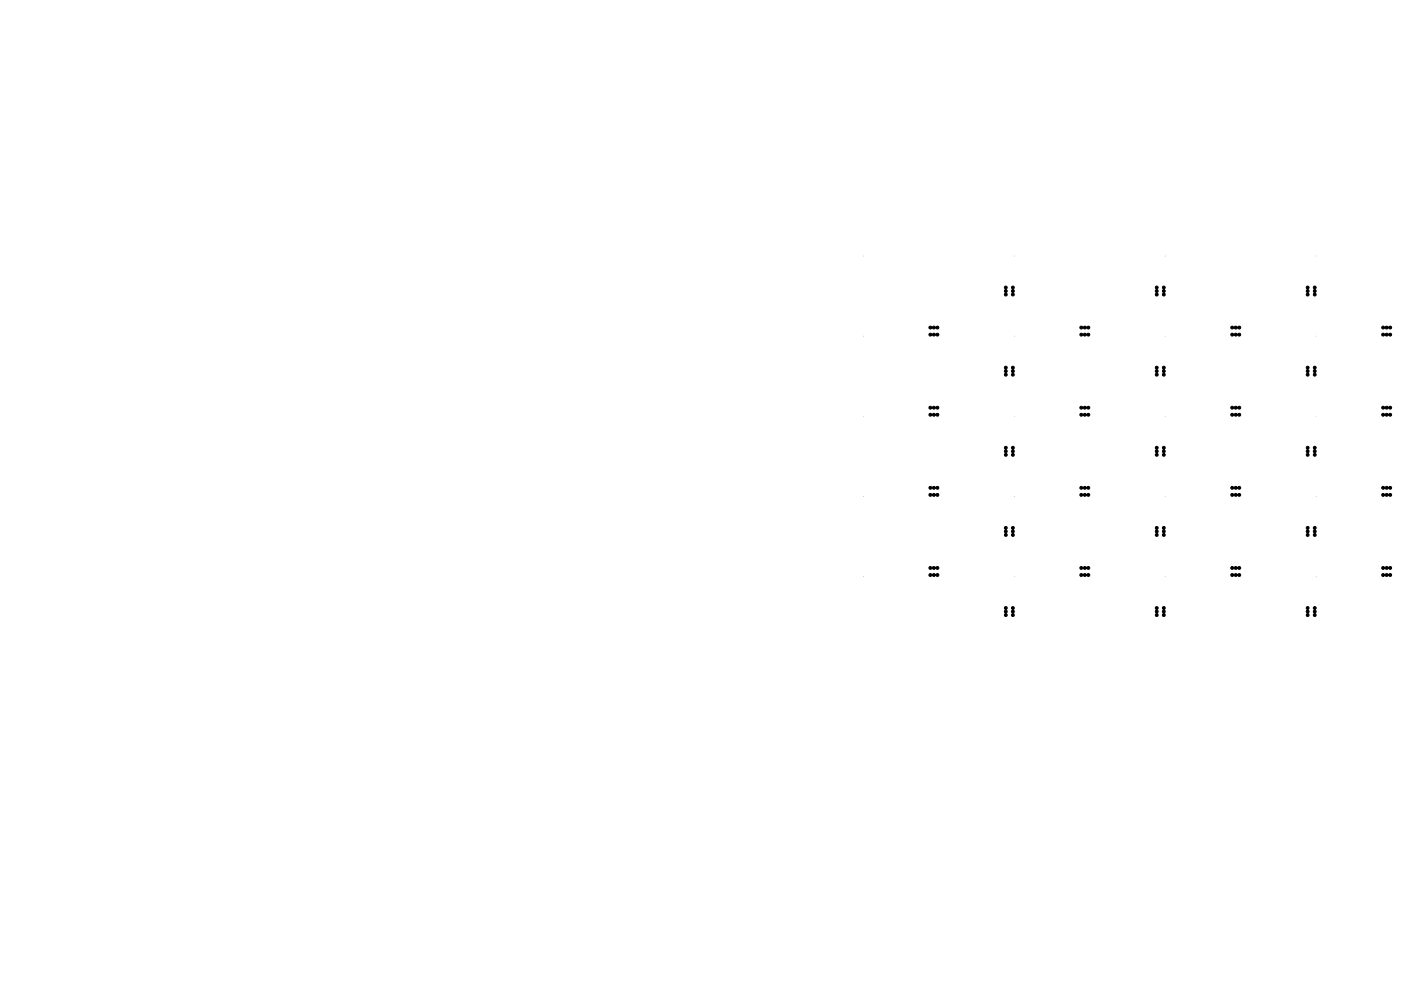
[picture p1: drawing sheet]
<svg xmlns="http://www.w3.org/2000/svg" width="297mm" height="210mm" viewBox="0 0 297 210" stroke-linecap="round" stroke-linejoin="round" font-family="sans-serif">
<g fill="#000" stroke="#000" stroke-width=".21">
<path d="M197 70.8l.3-.1 .3 .2a.5 .5 0 0 1 .8 0 .32 .32 0 0 1 .6 0 .32 .32 0 0 1-.2 .5 .32 .32 0 0 1-.4-.3 .5 .5 0 0 1-.8 0 .31 .31 0 0 1-.5 .2 .31 .31 0 0 1-.1-.5zM197 69.3l.3-.1 .3 .2a.5 .5 0 0 1 .8 0 .32 .32 0 0 1 .6 0 .32 .32 0 0 1-.2 .5 .32 .32 0 0 1-.4-.3 .5 .5 0 0 1-.8 0 .31 .31 0 0 1-.5 .2 .31 .31 0 0 1-.1-.5zM213 77.8a.35 .35 0 0 1 .5 .1 .35 .35 0 0 1-.2 .5 .51 .51 0 0 1 .1 .8 .33 .33 0 0 1 0 .5 .33 .33 0 0 1-.5-.1 .33 .33 0 0 1 .3-.5 .5 .5 0 0 1-.1-.8l-.1-.2zM213 60.8a.35 .35 0 0 1 .5 .1 .35 .35 0 0 1-.2 .5 .51 .51 0 0 1 .1 .8 .33 .33 0 0 1 0 .5 .33 .33 0 0 1-.5-.1 .33 .33 0 0 1 .3-.5 .5 .5 0 0 1-.1-.8l-.1-.2zM214.5 77.8a.35 .35 0 0 1 .5 .1 .35 .35 0 0 1-.2 .5 .51 .51 0 0 1 .1 .8 .33 .33 0 0 1 0 .5 .33 .33 0 0 1-.5-.1 .33 .33 0 0 1 .3-.5 .5 .5 0 0 1-.1-.8l-.1-.2zM214.5 60.8a.35 .35 0 0 1 .5 .1 .35 .35 0 0 1-.2 .5 .51 .51 0 0 1 .1 .8 .33 .33 0 0 1 0 .5 .33 .33 0 0 1-.5-.1 .33 .33 0 0 1 .3-.5 .5 .5 0 0 1-.1-.8l-.1-.2zM229 70.8l.3-.1 .3 .2a.5 .5 0 0 1 .8 0 .32 .32 0 0 1 .6 0 .32 .32 0 0 1-.2 .5 .32 .32 0 0 1-.4-.3 .5 .5 0 0 1-.8 0 .31 .31 0 0 1-.5 .2 .31 .31 0 0 1-.1-.5zM229 69.3l.3-.1 .3 .2a.5 .5 0 0 1 .8 0 .32 .32 0 0 1 .6 0 .32 .32 0 0 1-.2 .5 .32 .32 0 0 1-.4-.3 .5 .5 0 0 1-.8 0 .31 .31 0 0 1-.5 .2 .31 .31 0 0 1-.1-.5zM245 77.8a.34 .34 0 0 1 .5 .1 .34 .34 0 0 1-.2 .5 .5 .5 0 0 1 .1 .8 .33 .33 0 0 1 0 .5 .33 .33 0 0 1-.5-.1 .33 .33 0 0 1 .3-.5 .5 .5 0 0 1-.1-.8l-.1-.2zM245.1 60.8a.36 .36 0 0 1 .4 .2 .36 .36 0 0 1-.2 .4 .51 .51 0 0 1 .1 .8 .33 .33 0 0 1 0 .5 .33 .33 0 0 1-.5-.1 .33 .33 0 0 1 .3-.5 .5 .5 0 0 1-.1-.8l-.2-.3zM246.5 77.8a.35 .35 0 0 1 .5 .1 .35 .35 0 0 1-.2 .5 .51 .51 0 0 1 .1 .8 .33 .33 0 0 1 0 .5 .33 .33 0 0 1-.5-.1 .33 .33 0 0 1 .3-.5 .5 .5 0 0 1-.1-.8l-.1-.2zM246.5 60.8a.35 .35 0 0 1 .5 .1 .35 .35 0 0 1-.2 .5 .51 .51 0 0 1 .1 .8 .33 .33 0 0 1 0 .5 .33 .33 0 0 1-.5-.1 .33 .33 0 0 1 .3-.5 .5 .5 0 0 1-.1-.8l-.1-.2z"/>
<path d="M261 70.8l.3-.1 .4 .2a.5 .5 0 0 1 .7 0 .32 .32 0 0 1 .6 0 .32 .32 0 0 1-.2 .5 .32 .32 0 0 1-.4-.3 .5 .5 0 0 1-.8 0 .31 .31 0 0 1-.5 .2 .31 .31 0 0 1-.1-.5zM261 69.3l.3-.1 .4 .2a.5 .5 0 0 1 .7 0 .32 .32 0 0 1 .6 0 .32 .32 0 0 1-.2 .5 .32 .32 0 0 1-.4-.3 .5 .5 0 0 1-.8 0 .31 .31 0 0 1-.5 .2 .31 .31 0 0 1-.1-.5zM277 77.8a.35 .35 0 0 1 .5 .1 .35 .35 0 0 1-.2 .5 .51 .51 0 0 1 .1 .8 .33 .33 0 0 1 0 .5 .33 .33 0 0 1-.5-.1 .33 .33 0 0 1 .3-.5 .5 .5 0 0 1-.1-.8l-.1-.2zM277 60.8a.35 .35 0 0 1 .5 .1 .35 .35 0 0 1-.2 .5 .51 .51 0 0 1 .1 .8 .33 .33 0 0 1 0 .5 .33 .33 0 0 1-.5-.1 .33 .33 0 0 1 .3-.5 .5 .5 0 0 1-.1-.8l-.1-.2zM278.5 77.8a.35 .35 0 0 1 .5 .1 .35 .35 0 0 1-.2 .5 .51 .51 0 0 1 .1 .8 .33 .33 0 0 1 0 .5 .33 .33 0 0 1-.5-.1 .33 .33 0 0 1 .3-.5 .5 .5 0 0 1-.1-.8l-.1-.2zM278.5 60.8a.35 .35 0 0 1 .5 .1 .35 .35 0 0 1-.2 .5 .51 .51 0 0 1 .1 .8 .33 .33 0 0 1 0 .5 .33 .33 0 0 1-.5-.1 .33 .33 0 0 1 .3-.5 .5 .5 0 0 1-.1-.8l-.1-.2zM293.1 70.8l.2-.1 .3 .2a.5 .5 0 0 1 .8 0 .32 .32 0 0 1 .6 0 .32 .32 0 0 1-.2 .5 .32 .32 0 0 1-.4-.3 .5 .5 0 0 1-.8 0 .31 .31 0 0 1-.5 .2 .31 .31 0 0 1 0-.5zM293.1 69.3l.2-.1 .3 .2a.5 .5 0 0 1 .8 0 .32 .32 0 0 1 .6 0 .32 .32 0 0 1-.2 .5 .32 .32 0 0 1-.4-.3 .5 .5 0 0 1-.8 0 .31 .31 0 0 1-.5 .2 .31 .31 0 0 1 0-.5zM197 87.8l.3-.1 .3 .2a.5 .5 0 0 1 .8 0 .32 .32 0 0 1 .6 0 .32 .32 0 0 1-.2 .5 .32 .32 0 0 1-.4-.3 .5 .5 0 0 1-.8 0 .31 .31 0 0 1-.5 .2 .31 .31 0 0 1-.1-.5zM197.1 86.3l.2-.1 .3 .2a.5 .5 0 0 1 .8 0 .32 .32 0 0 1 .6 0 .32 .32 0 0 1-.2 .5 .32 .32 0 0 1-.4-.3 .5 .5 0 0 1-.8 0 .31 .31 0 0 1-.5 .2 .31 .31 0 0 1 0-.5zM213 94.8a.35 .35 0 0 1 .5 .1 .35 .35 0 0 1-.2 .5 .51 .51 0 0 1 .1 .8 .33 .33 0 0 1 0 .5 .33 .33 0 0 1-.5-.1 .33 .33 0 0 1 .3-.5 .5 .5 0 0 1-.1-.8l-.1-.2zM214.5 94.8a.35 .35 0 0 1 .5 .1 .35 .35 0 0 1-.2 .5 .51 .51 0 0 1 .1 .8 .33 .33 0 0 1 0 .5 .33 .33 0 0 1-.5-.1 .33 .33 0 0 1 .3-.5 .5 .5 0 0 1-.1-.8l-.1-.2z"/>
<path d="M229 87.8l.3-.1 .3 .2a.5 .5 0 0 1 .8 0 .32 .32 0 0 1 .6 0 .32 .32 0 0 1-.2 .5 .32 .32 0 0 1-.4-.3 .5 .5 0 0 1-.8 0 .31 .31 0 0 1-.5 .2 .31 .31 0 0 1-.1-.5zM229.1 86.3l.2-.1 .3 .2a.5 .5 0 0 1 .8 0 .32 .32 0 0 1 .6 0 .32 .32 0 0 1-.2 .5 .32 .32 0 0 1-.4-.3 .5 .5 0 0 1-.8 0 .31 .31 0 0 1-.5 .2 .31 .31 0 0 1 0-.5zM245 94.8a.34 .34 0 0 1 .5 .1 .34 .34 0 0 1-.2 .5 .5 .5 0 0 1 .1 .8 .33 .33 0 0 1 0 .5 .33 .33 0 0 1-.5-.1 .33 .33 0 0 1 .3-.5 .5 .5 0 0 1-.1-.8l-.1-.2zM246.5 94.8a.35 .35 0 0 1 .5 .1 .35 .35 0 0 1-.2 .5 .51 .51 0 0 1 .1 .8 .33 .33 0 0 1 0 .5 .33 .33 0 0 1-.5-.1 .33 .33 0 0 1 .3-.5 .5 .5 0 0 1-.1-.8l-.1-.2zM261 87.8l.3-.1 .4 .2a.5 .5 0 0 1 .7 0 .32 .32 0 0 1 .6 0 .32 .32 0 0 1-.2 .5 .32 .32 0 0 1-.4-.3 .5 .5 0 0 1-.8 0 .31 .31 0 0 1-.5 .2 .31 .31 0 0 1-.1-.5zM261 86.3l.3-.1 .4 .2a.5 .5 0 0 1 .7 0 .32 .32 0 0 1 .6 0 .32 .32 0 0 1-.2 .5 .32 .32 0 0 1-.4-.3 .5 .5 0 0 1-.8 0 .31 .31 0 0 1-.5 .2 .31 .31 0 0 1-.1-.5zM277 94.8a.35 .35 0 0 1 .5 .1 .35 .35 0 0 1-.2 .5 .51 .51 0 0 1 .1 .8 .33 .33 0 0 1 0 .5 .33 .33 0 0 1-.5-.1 .33 .33 0 0 1 .3-.5 .5 .5 0 0 1-.1-.8l-.1-.2zM278.5 94.8a.35 .35 0 0 1 .5 .1 .35 .35 0 0 1-.2 .5 .51 .51 0 0 1 .1 .8 .33 .33 0 0 1 0 .5 .33 .33 0 0 1-.5-.1 .33 .33 0 0 1 .3-.5 .5 .5 0 0 1-.1-.8l-.1-.2zM293.1 87.8l.2-.1 .3 .2a.5 .5 0 0 1 .8 0 .32 .32 0 0 1 .6 0 .32 .32 0 0 1-.2 .5 .32 .32 0 0 1-.4-.3 .5 .5 0 0 1-.8 0 .31 .31 0 0 1-.5 .2 .31 .31 0 0 1 0-.5zM293.1 86.3l.2-.1 .3 .2a.5 .5 0 0 1 .8 0 .32 .32 0 0 1 .6 0 .32 .32 0 0 1-.2 .5 .32 .32 0 0 1-.4-.3 .5 .5 0 0 1-.8 0 .31 .31 0 0 1-.5 .2 .31 .31 0 0 1 0-.5zM197 104.8l.3-.1 .3 .2a.5 .5 0 0 1 .8 0 .32 .32 0 0 1 .6 0 .32 .32 0 0 1-.2 .5 .32 .32 0 0 1-.4-.3 .5 .5 0 0 1-.8 0 .31 .31 0 0 1-.5 .2 .31 .31 0 0 1-.1-.5zM197 103.3l.3-.1 .3 .2a.5 .5 0 0 1 .8 0 .32 .32 0 0 1 .6 0 .32 .32 0 0 1-.2 .5 .32 .32 0 0 1-.4-.3 .5 .5 0 0 1-.8 0 .31 .31 0 0 1-.5 .2 .31 .31 0 0 1-.1-.5z"/>
<path d="M213 111.8a.35 .35 0 0 1 .5 .1 .35 .35 0 0 1-.2 .5 .51 .51 0 0 1 .1 .8 .33 .33 0 0 1 0 .5 .33 .33 0 0 1-.5-.1 .33 .33 0 0 1 .3-.5 .5 .5 0 0 1-.1-.8l-.1-.2zM214.5 111.8a.35 .35 0 0 1 .5 .1 .35 .35 0 0 1-.2 .5 .51 .51 0 0 1 .1 .8 .33 .33 0 0 1 0 .5 .33 .33 0 0 1-.5-.1 .33 .33 0 0 1 .3-.5 .5 .5 0 0 1-.1-.8l-.1-.2zM229 104.8l.3-.1 .3 .2a.5 .5 0 0 1 .8 0 .32 .32 0 0 1 .6 0 .32 .32 0 0 1-.2 .5 .32 .32 0 0 1-.4-.3 .5 .5 0 0 1-.8 0 .31 .31 0 0 1-.5 .2 .31 .31 0 0 1-.1-.5zM229 103.3l.3-.1 .3 .2a.5 .5 0 0 1 .8 0 .32 .32 0 0 1 .6 0 .32 .32 0 0 1-.2 .5 .32 .32 0 0 1-.4-.3 .5 .5 0 0 1-.8 0 .31 .31 0 0 1-.5 .2 .31 .31 0 0 1-.1-.5zM245 111.8a.34 .34 0 0 1 .5 .1 .34 .34 0 0 1-.2 .5 .5 .5 0 0 1 .1 .8 .33 .33 0 0 1 0 .5 .33 .33 0 0 1-.5-.1 .33 .33 0 0 1 .3-.5 .5 .5 0 0 1-.1-.8l-.1-.2zM246.5 111.8a.35 .35 0 0 1 .5 .1 .35 .35 0 0 1-.2 .5 .51 .51 0 0 1 .1 .8 .33 .33 0 0 1 0 .5 .33 .33 0 0 1-.5-.1 .33 .33 0 0 1 .3-.5 .5 .5 0 0 1-.1-.8l-.1-.2zM261 104.8l.3-.1 .4 .2a.5 .5 0 0 1 .7 0 .32 .32 0 0 1 .6 0 .32 .32 0 0 1-.2 .5 .32 .32 0 0 1-.4-.3 .5 .5 0 0 1-.8 0 .31 .31 0 0 1-.5 .2 .31 .31 0 0 1-.1-.5zM261 103.3l.3-.1 .4 .2a.5 .5 0 0 1 .7 0 .32 .32 0 0 1 .6 0 .32 .32 0 0 1-.2 .5 .32 .32 0 0 1-.4-.3 .5 .5 0 0 1-.8 0 .31 .31 0 0 1-.5 .2 .31 .31 0 0 1-.1-.5zM277 111.8a.35 .35 0 0 1 .5 .1 .35 .35 0 0 1-.2 .5 .51 .51 0 0 1 .1 .8 .33 .33 0 0 1 0 .5 .33 .33 0 0 1-.5-.1 .33 .33 0 0 1 .3-.5 .5 .5 0 0 1-.1-.8l-.1-.2zM278.5 111.8a.35 .35 0 0 1 .5 .1 .35 .35 0 0 1-.2 .5 .51 .51 0 0 1 .1 .8 .33 .33 0 0 1 0 .5 .33 .33 0 0 1-.5-.1 .33 .33 0 0 1 .3-.5 .5 .5 0 0 1-.1-.8l-.1-.2zM293.1 104.8l.2-.1 .3 .2a.5 .5 0 0 1 .8 0 .32 .32 0 0 1 .6 0 .32 .32 0 0 1-.2 .5 .32 .32 0 0 1-.4-.3 .5 .5 0 0 1-.8 0 .31 .31 0 0 1-.5 .2 .31 .31 0 0 1 0-.5zM293.1 103.3l.2-.1 .3 .2a.5 .5 0 0 1 .8 0 .32 .32 0 0 1 .6 0 .32 .32 0 0 1-.2 .5 .32 .32 0 0 1-.4-.3 .5 .5 0 0 1-.8 0 .31 .31 0 0 1-.5 .2 .31 .31 0 0 1 0-.5z"/>
<path d="M197 121.8l.3-.1 .3 .2a.5 .5 0 0 1 .8 0 .32 .32 0 0 1 .6 0 .32 .32 0 0 1-.2 .5 .32 .32 0 0 1-.4-.3 .5 .5 0 0 1-.8 0 .31 .31 0 0 1-.5 .2 .31 .31 0 0 1-.1-.5zM197 120.3l.3-.1 .3 .2a.5 .5 0 0 1 .8 0 .32 .32 0 0 1 .6 0 .32 .32 0 0 1-.2 .5 .32 .32 0 0 1-.4-.3 .5 .5 0 0 1-.8 0 .31 .31 0 0 1-.5 .2 .31 .31 0 0 1-.1-.5zM213 128.8a.35 .35 0 0 1 .5 .1 .35 .35 0 0 1-.2 .5 .51 .51 0 0 1 .1 .8 .33 .33 0 0 1 0 .5 .33 .33 0 0 1-.5-.1 .33 .33 0 0 1 .3-.5 .5 .5 0 0 1-.1-.8l-.1-.2zM214.5 128.8a.35 .35 0 0 1 .5 .1 .35 .35 0 0 1-.2 .5 .51 .51 0 0 1 .1 .8 .33 .33 0 0 1 0 .5 .33 .33 0 0 1-.5-.1 .33 .33 0 0 1 .3-.5 .5 .5 0 0 1-.1-.8l-.1-.2zM229 121.8l.3-.1 .3 .2a.5 .5 0 0 1 .8 0 .32 .32 0 0 1 .6 0 .32 .32 0 0 1-.2 .5 .32 .32 0 0 1-.4-.3 .5 .5 0 0 1-.8 0 .31 .31 0 0 1-.5 .2 .31 .31 0 0 1-.1-.5zM229 120.3l.3-.1 .3 .2a.5 .5 0 0 1 .8 0 .32 .32 0 0 1 .6 0 .32 .32 0 0 1-.2 .5 .32 .32 0 0 1-.4-.3 .5 .5 0 0 1-.8 0 .31 .31 0 0 1-.5 .2 .31 .31 0 0 1-.1-.5zM245 128.8a.34 .34 0 0 1 .5 .1 .34 .34 0 0 1-.2 .5 .5 .5 0 0 1 .1 .8 .33 .33 0 0 1 0 .5 .33 .33 0 0 1-.5-.1 .33 .33 0 0 1 .3-.5 .5 .5 0 0 1-.1-.8l-.1-.2zM246.5 128.8a.35 .35 0 0 1 .5 .1 .35 .35 0 0 1-.2 .5 .51 .51 0 0 1 .1 .8 .33 .33 0 0 1 0 .5 .33 .33 0 0 1-.5-.1 .33 .33 0 0 1 .3-.5 .5 .5 0 0 1-.1-.8l-.1-.2zM261 121.8l.3-.1 .4 .2a.5 .5 0 0 1 .7 0 .32 .32 0 0 1 .6 0 .32 .32 0 0 1-.2 .5 .32 .32 0 0 1-.4-.3 .5 .5 0 0 1-.8 0 .31 .31 0 0 1-.5 .2 .31 .31 0 0 1-.1-.5zM261 120.3l.3-.1 .4 .2a.5 .5 0 0 1 .7 0 .32 .32 0 0 1 .6 0 .32 .32 0 0 1-.2 .5 .32 .32 0 0 1-.4-.3 .5 .5 0 0 1-.8 0 .31 .31 0 0 1-.5 .2 .31 .31 0 0 1-.1-.5zM277 128.8a.35 .35 0 0 1 .5 .1 .35 .35 0 0 1-.2 .5 .51 .51 0 0 1 .1 .8 .33 .33 0 0 1 0 .5 .33 .33 0 0 1-.5-.1 .33 .33 0 0 1 .3-.5 .5 .5 0 0 1-.1-.8l-.1-.2zM278.5 128.8a.35 .35 0 0 1 .5 .1 .35 .35 0 0 1-.2 .5 .51 .51 0 0 1 .1 .8 .33 .33 0 0 1 0 .5 .33 .33 0 0 1-.5-.1 .33 .33 0 0 1 .3-.5 .5 .5 0 0 1-.1-.8l-.1-.2z"/>
<path d="M293.1 121.8l.2-.1 .3 .2a.5 .5 0 0 1 .8 0 .32 .32 0 0 1 .6 0 .32 .32 0 0 1-.2 .5 .32 .32 0 0 1-.4-.3 .5 .5 0 0 1-.8 0 .31 .31 0 0 1-.5 .2 .31 .31 0 0 1 0-.5zM293.1 120.3l.2-.1 .3 .2a.5 .5 0 0 1 .8 0 .32 .32 0 0 1 .6 0 .32 .32 0 0 1-.2 .5 .32 .32 0 0 1-.4-.3 .5 .5 0 0 1-.8 0 .31 .31 0 0 1-.5 .2 .31 .31 0 0 1 0-.5z"/>
</g>
</svg>
